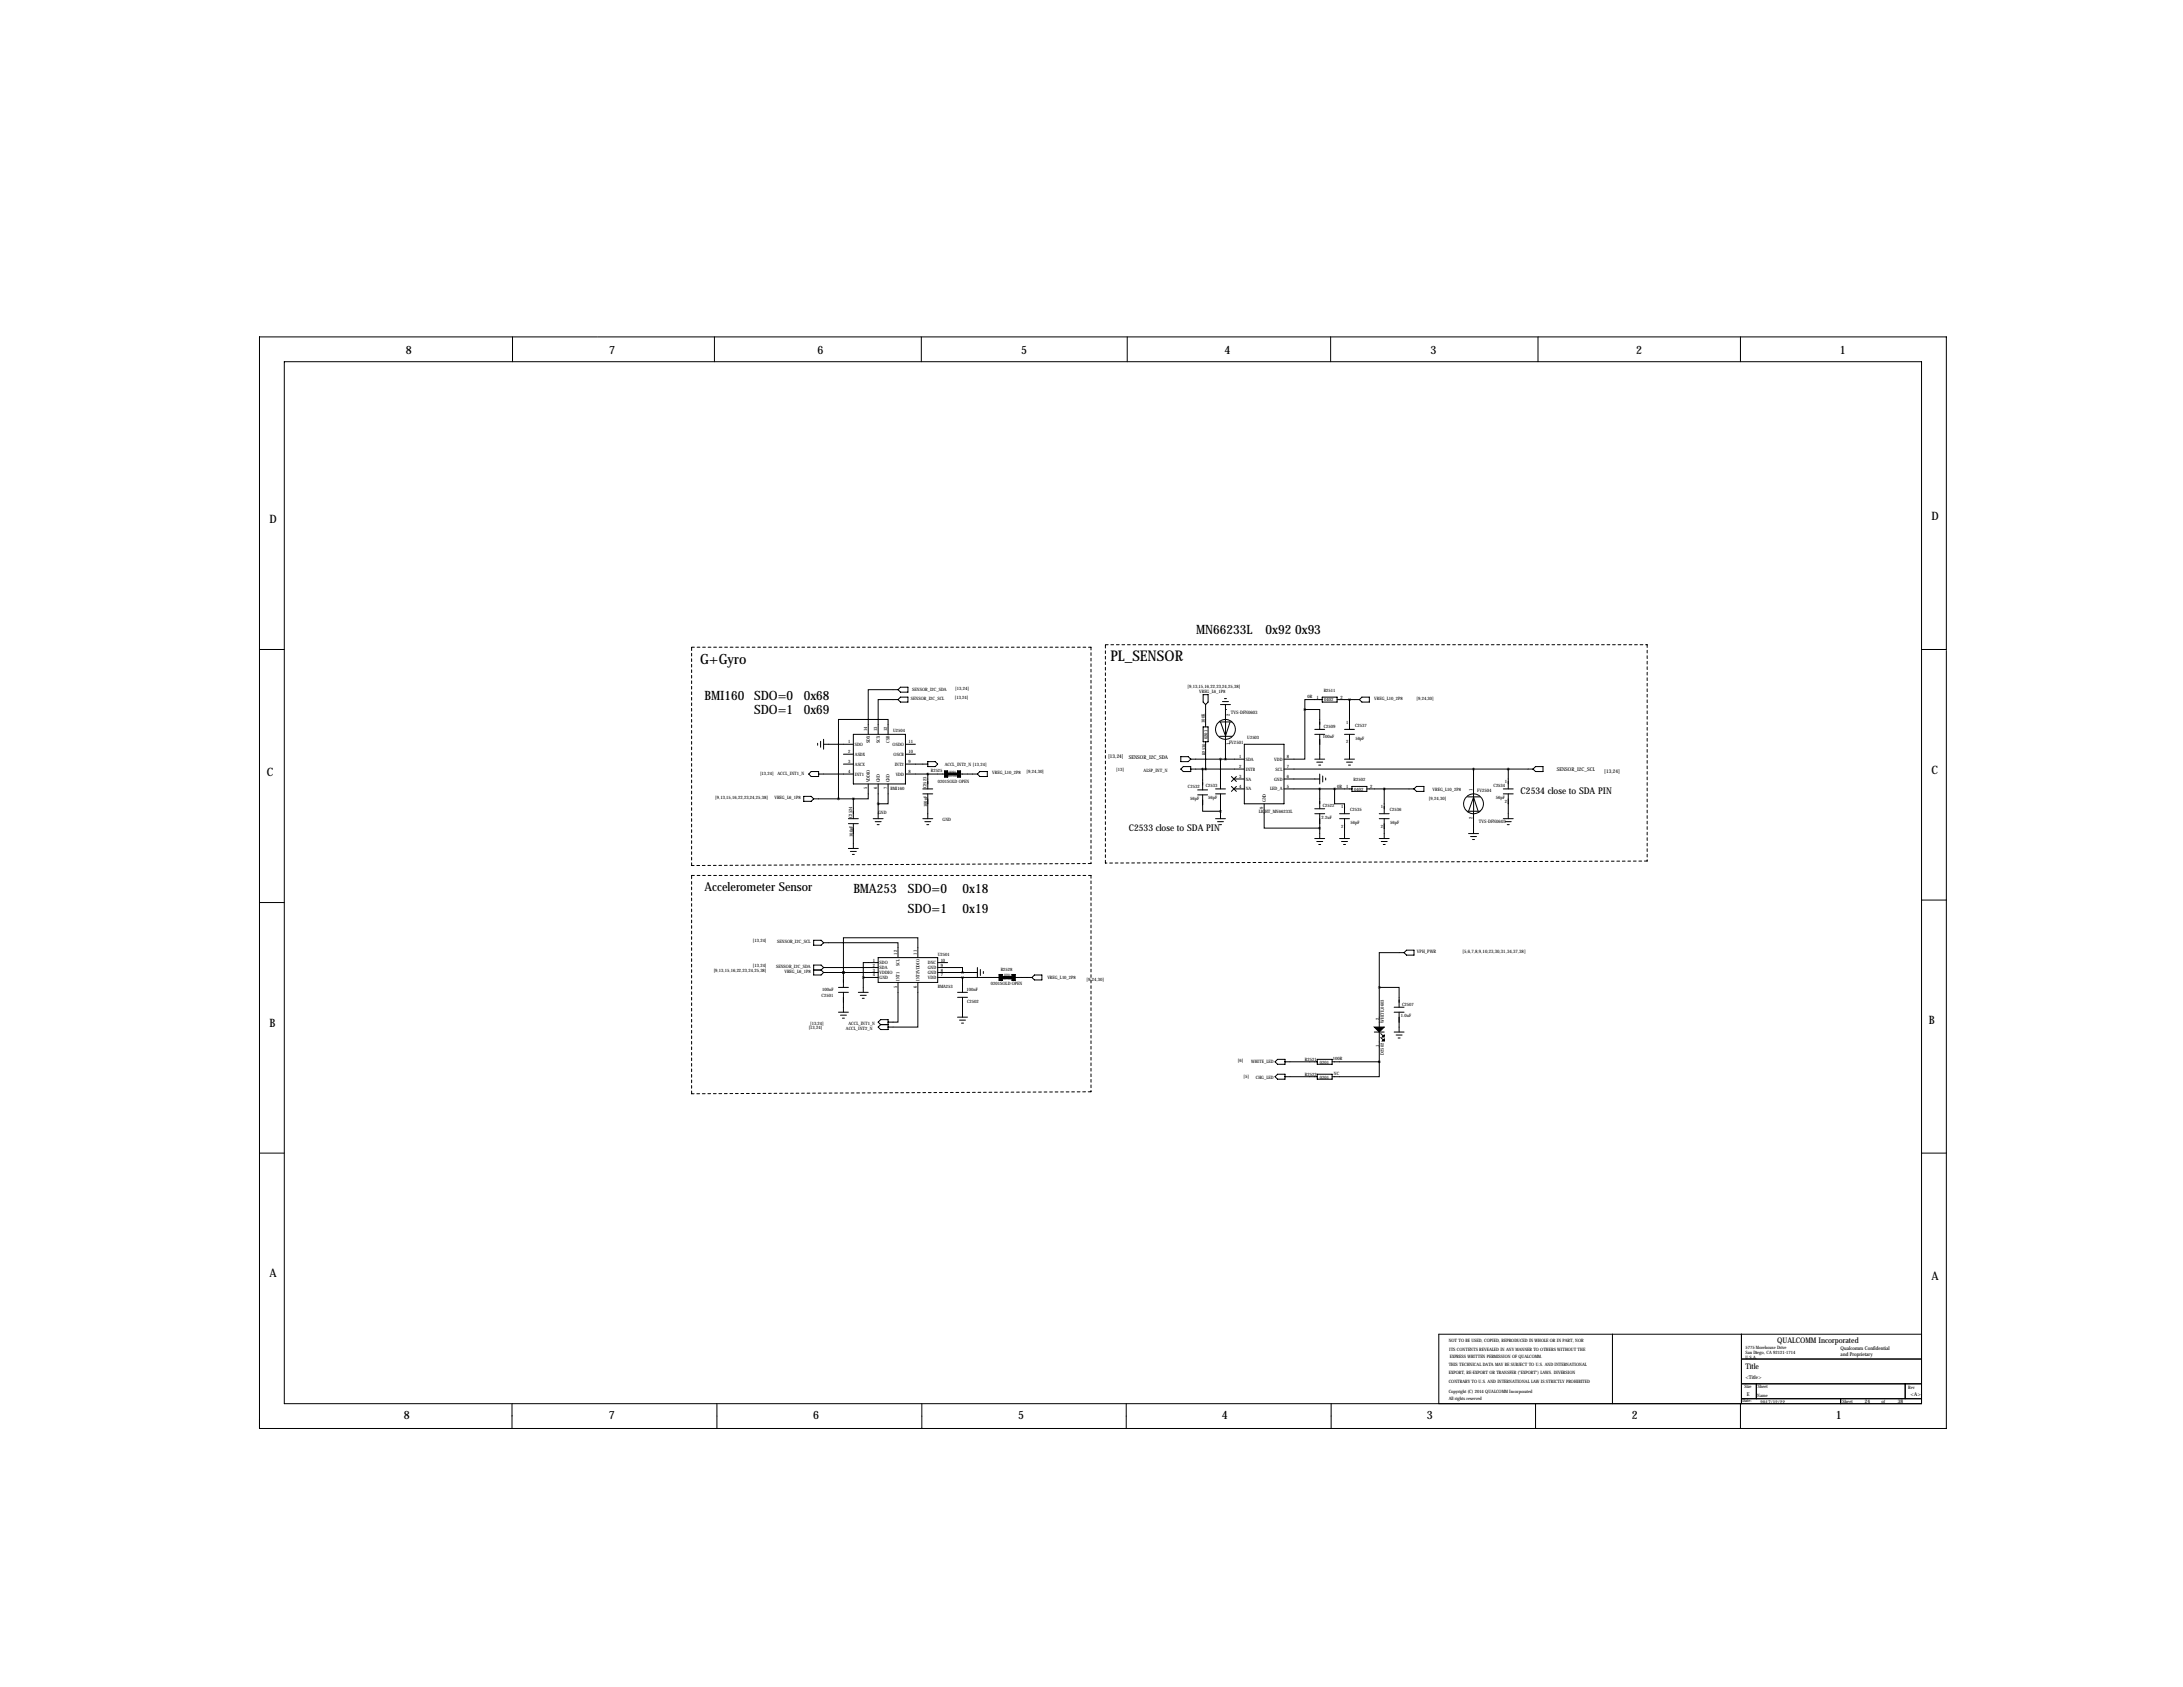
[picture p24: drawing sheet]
<svg xmlns="http://www.w3.org/2000/svg" width="1118mm" height="864mm" viewBox="0 0 1118 864" stroke-linecap="round" stroke-linejoin="round" font-family="sans-serif">
<defs><g id="words">
<text font-size="7.6" x="568" y="338">PL_SENSOR</text>
<text font-size="7.3" x="358" y="340">G+Gyro</text>
<g font-size="6.6">
<text x="612" y="325">MN66233L</text>
<text x="648" y="325">0x92 0x93</text>
<text x="361" y="358">BMI160 SDO=0</text>
<text x="411" y="358">0x68</text>
<text x="386" y="366">SDO=1</text>
<text x="411" y="366">0x69</text>
<text x="437" y="457">BMA253 SDO=0</text>
<text x="493" y="457">0x18</text>
<text x="465" y="467">SDO=1</text>
<text x="493" y="467">0x19</text>
</g>
<text font-size="6.3" x="361" y="456">Accelerometer Sensor</text>
<g font-size="5.9">
<text x="208" y="181">8</text>
<text x="312" y="181">7</text>
<text x="419" y="181">6</text>
<text x="523" y="181">5</text>
<text x="627" y="181">4</text>
<text x="732" y="181">3</text>
<text x="838" y="181">2</text>
<text x="942" y="181">1</text>
<text x="138" y="268">D</text>
<text x="989" y="266">D</text>
<text x="989" y="396">C</text>
<text x="137" y="397">C</text>
<text x="138" y="526">B</text>
<text x="988" y="524">B</text>
<text x="138" y="654">A</text>
<text x="989" y="655">A</text>
<text x="207" y="726">8</text>
<text x="312" y="726">7</text>
<text x="416" y="726">6</text>
<text x="521" y="726">5</text>
<text x="626" y="726">4</text>
<text x="731" y="726">3</text>
<text x="835" y="726">2</text>
<text x="940" y="726">1</text>
</g>
<g font-size="4.7">
<text x="779" y="406">C2534 close to SDA PIN</text>
<text x="578" y="425">C2533 close to SDA PIN</text>
</g>
<g font-size="4">
<text x="910" y="688">QUALCOMM Incorporated</text>
<text x="894" y="701">Title</text>
</g>
<g font-size="2.6">
<text x="567" y="388">[13,24]</text>
<text x="578" y="389">SENSOR_I2C_SDA</text>
<text x="797" y="395">SENSOR_I2C_SCL</text>
<text x="821" y="396">[13,24]</text>
<text x="942" y="691">Qualcomm Confidential</text>
<text x="942" y="694">and Proprietary</text>
<text x="894" y="706">&lt;Title&gt;</text>
<text x="894" y="715">E</text>
<text x="901" y="719">2017/12/22</text>
<text x="955" y="718">24</text>
<text x="972" y="718">38</text>
<text x="978" y="715">&lt;A&gt;</text>
</g>
<g font-size="2.4">
<text x="630" y="365">TVS-DFN0603</text>
<text x="630" y="367" transform="rotate(-90 630 367)">2</text>
<text x="629" y="381">FV2501</text>
<text x="630" y="381" transform="rotate(-90 630 381)">1</text>
<text x="754" y="405" transform="rotate(-90 754 405)">1</text>
<text x="756" y="405">FV2504</text>
<text x="754" y="419" transform="rotate(-90 754 419)">2</text>
<text x="757" y="421">TVS-DFN0603</text>
<text x="725" y="488">VPH_PW</text>
<text x="734" y="488">R</text>
<text x="749" y="488">[5,6,7,8,9,10,23,30,31,34,37,38]</text>
</g>
<g font-size="2.3">
<text x="467" y="354">SENSOR_I2C_SDA</text>
<text x="489" y="353">[13,24]</text>
<text x="608" y="352">[9,13,15,16,22,23,24,25,38]</text>
<text x="466" y="358">SENSOR_I2C_SCL</text>
<text x="489" y="358">[13,24]</text>
<text x="614" y="355">VREG_L6_1P8</text>
<text x="669" y="357">0R</text>
<text x="674" y="358">1</text>
<text x="678" y="354">R2511</text>
<text x="678" y="359">0402</text>
<text x="686" y="358">2</text>
<text x="704" y="358">VREG_L10_2P8</text>
<text x="725" y="358">[9,24,30]</text>
<text x="617" y="370" transform="rotate(-90 617 370)">100K</text>
<text x="689" y="371">1</text>
<text x="444" y="374" transform="rotate(-90 444 374)">14</text>
<text x="449" y="374" transform="rotate(-90 449 374)">13</text>
<text x="454" y="374" transform="rotate(-90 454 374)">12</text>
<text x="457" y="375">U2504</text>
<text x="678" y="373">C2509</text>
<text x="694" y="372">C2537</text>
<text x="434" y="380">1</text>
<text x="438" y="382">SDO</text>
<text x="445" y="381" transform="rotate(-90 445 381)">SDX</text>
<text x="450" y="380" transform="rotate(-90 450 380)">SCX</text>
<text x="455" y="380" transform="rotate(-90 455 380)">CSB</text>
<text x="457" y="382">OSDO</text>
<text x="465" y="380">11</text>
<text x="618" y="378" transform="rotate(-90 618 378)">0201</text>
<text x="639" y="378">U2503</text>
<text x="677" y="378">100nF</text>
<text x="689" y="381">2</text>
<text x="694" y="379">56pF</text>
<text x="434" y="386">2</text>
<text x="438" y="387">ASDX</text>
<text x="458" y="387">OSCB</text>
<text x="465" y="386">10</text>
<text x="617" y="387" transform="rotate(-90 617 387)">R2530</text>
<text x="634" y="388">1</text>
<text x="638" y="389">SDA</text>
<text x="652" y="389">VDD</text>
<text x="659" y="388">8</text>
<text x="434" y="391">3</text>
<text x="434" y="396">4</text>
<text x="438" y="392">ASCX</text>
<text x="458" y="392">INT2</text>
<text x="465" y="391">9</text>
<text x="465" y="396">8</text>
<text x="477" y="395">R2525</text>
<text x="484" y="392">ACCL_INT2_N[13,24]</text>
<text x="526" y="396">[9,24,30]</text>
<text x="571" y="395">[13]</text>
<text x="585" y="395">ALSP_INT_N</text>
<text x="634" y="393">2</text>
<text x="638" y="395">INTB</text>
<text x="653" y="395">SCL</text>
<text x="659" y="393">7</text>
<text x="389" y="397">[13,24]</text>
<text x="398" y="397">ACCL_INT1_N</text>
<text x="438" y="397">INT1</text>
<text x="445" y="401" transform="rotate(-90 445 401)">VDDIO</text>
<text x="450" y="401" transform="rotate(-90 450 401)">GND</text>
<text x="455" y="401" transform="rotate(-90 455 401)">GND</text>
<text x="459" y="397">VDD</text>
<text x="480" y="401">0201SOLD OPEN</text>
<text x="508" y="396">VREG_L10_2P8</text>
<text x="634" y="398">3</text>
<text x="638" y="400">NA</text>
<text x="652" y="400">GND</text>
<text x="659" y="398">6</text>
<text x="693" y="400">R2502</text>
<text x="770" y="401">1</text>
<text x="444" y="404" transform="rotate(-90 444 404)">5</text>
<text x="449" y="404" transform="rotate(-90 449 404)">6</text>
<text x="454" y="404" transform="rotate(-90 454 404)">7</text>
<text x="456" y="404">BMI160</text>
<text x="474" y="404" transform="rotate(-90 474 404)">C2523</text>
<text x="608" y="404">C2532</text>
<text x="617" y="403">C2533</text>
<text x="634" y="403">4</text>
<text x="638" y="405">NA</text>
<text x="650" y="405">LED_A</text>
<text x="659" y="403">5</text>
<text x="685" y="403">0R</text>
<text x="689" y="403">1</text>
<text x="693" y="405">0402</text>
<text x="702" y="403">2</text>
<text x="733" y="405">VREG_L10_2P8</text>
<text x="765" y="403">C2534</text>
<text x="366" y="409">[9,13,15,16,22,23,24,25,38]</text>
<text x="397" y="409">VREG_L6_1P8</text>
<text x="475" y="413" transform="rotate(-90 475 413)">100nF</text>
<text x="609" y="410">56pF</text>
<text x="618" y="409">56pF</text>
<text x="648" y="411" transform="rotate(-90 648 411)">GND</text>
<text x="677" y="413">C2522</text>
<text x="687" y="414">1</text>
<text x="707" y="414">1</text>
<text x="732" y="409">[9,24,30]</text>
<text x="766" y="409">56pF</text>
<text x="770" y="411">2</text>
<text x="436" y="419" transform="rotate(-90 436 419)">C2524</text>
<text x="450" y="417">GND</text>
<text x="644" y="416">LIGHT_MN66233L</text>
<text x="647" y="414" transform="rotate(-90 647 414)">9</text>
<text x="677" y="419">2.2uF</text>
<text x="691" y="415">C2535</text>
<text x="711" y="415">C2536</text>
<text x="483" y="420">GND</text>
<text x="687" y="424">2</text>
<text x="691" y="422">56pF</text>
<text x="707" y="424">2</text>
<text x="712" y="422">56pF</text>
<text x="437" y="428" transform="rotate(-90 437 428)">100nF</text>
<text x="385" y="482">[13,24]</text>
<text x="398" y="483">SENSOR_I2C_SCL</text>
<text x="459" y="489" transform="rotate(-90 459 489)">12</text>
<text x="469" y="489" transform="rotate(-90 469 489)">11</text>
<text x="480" y="489">U2501</text>
<text x="365" y="497">[9,13,15,16,22,23,24,25,38]</text>
<text x="385" y="495">[13,24]</text>
<text x="397" y="495">SENSOR_I2C_SDA</text>
<text x="402" y="498">VREG_L6_1P8</text>
<text x="447" y="492">1</text>
<text x="447" y="495">2</text>
<text x="447" y="497">3</text>
<text x="450" y="494">SDO</text>
<text x="450" y="496">SDA</text>
<text x="461" y="495" transform="rotate(-90 461 495)">SCL</text>
<text x="475" y="496">GND</text>
<text x="475" y="494">DNC</text>
<text x="482" y="492">10</text>
<text x="482" y="495">9</text>
<text x="482" y="497">8</text>
<text x="512" y="497">R2528</text>
<text x="447" y="500">4</text>
<text x="450" y="499">VDDIO</text>
<text x="450" y="501">GND</text>
<text x="461" y="502" transform="rotate(-90 461 502)">INT1</text>
<text x="471" y="502" transform="rotate(-90 471 502)">INT2VDDIO</text>
<text x="475" y="499">GND</text>
<text x="475" y="501">VDD</text>
<text x="482" y="500">7</text>
<text x="507" y="504">0201SOLD OPEN</text>
<text x="536" y="501">VREG_L10_2P8</text>
<text x="556" y="502">[9,24,30]</text>
<text x="421" y="507">100nF</text>
<text x="459" y="506" transform="rotate(-90 459 506)">5</text>
<text x="469" y="506" transform="rotate(-90 469 506)">6</text>
<text x="480" y="506">BMA253</text>
<text x="495" y="507">100nF</text>
<text x="421" y="511">C2501</text>
<text x="495" y="514">C2502</text>
<text x="718" y="515">C2507</text>
<text x="706" y="522" transform="rotate(-90 706 522)">2</text>
<text x="708" y="522" transform="rotate(-90 708 522)">HITE,0603</text>
<text x="717" y="521">1.0uF</text>
<text x="414" y="527">[13,24]</text>
<text x="415" y="525">[13,24]</text>
<text x="433" y="527">ACCL_INT2_N</text>
<text x="434" y="525">ACCL_INT1_N</text>
<text x="708" y="524" transform="rotate(-90 708 524)">W</text>
<text x="706" y="536" transform="rotate(-90 706 536)">1</text>
<text x="708" y="540" transform="rotate(-90 708 540)">D2502</text>
<text x="634" y="544">[6]</text>
<text x="641" y="544">W</text>
<text x="642" y="544">HITE_LED</text>
<text x="668" y="543">R2521</text>
<text x="676" y="545">0201</text>
<text x="682" y="543">100R</text>
<text x="668" y="551">R2522</text>
<text x="683" y="550">NC</text>
<text x="637" y="552">[5]</text>
<text x="643" y="552">CHG_LED</text>
<text x="676" y="552">0201</text>
<text x="742" y="687">NOT TO BE USED, COPIED, REPRODUCED IN W</text>
<text x="788" y="687">HOLE OR IN PART, NOR</text>
<text x="742" y="691">ITS CONTENTS REVEALED IN ANY MANNER TO OTHERS W</text>
<text x="742" y="695">EXPRESS W</text>
<text x="753" y="695">RITTEN PERMISSION OF QUALCOMM.</text>
<text x="799" y="691">ITHOUT THE</text>
<text x="894" y="693">San Diego, CA 92121-1714</text>
<text x="894" y="695">U.S.A.</text>
<text x="894" y="690">5775 Morehouse Drive</text>
<text x="742" y="699">THIS TECHNICAL DATA MAY BE SUBJECT TO U.S. AND INTERNATIONAL</text>
<text x="742" y="708">CONTRARY TO U.S. AND INTERNATIONAL LAWIS STRICTLY PROHIBITED</text>
<text x="742" y="704">EXPORT, RE-EXPORT OR TRANSFER (&quot;EXPORT&quot;) LAW</text>
<text x="793" y="704">S. DIVERSION</text>
<text x="742" y="713">Copyright (C) 2014 QUALCOMM Incorporated</text>
<text x="893" y="710">Size</text>
<text x="900" y="711">Sheet</text>
<text x="977" y="711">Rev</text>
<text x="742" y="717">All rights reserved</text>
<text x="892" y="718">Date:</text>
<text x="900" y="715">Name</text>
<text x="943" y="718">Sheet</text>
<text x="963" y="718">of</text>
</g>
<g font-size="1.6">
<text x="486" y="395">0201</text>
<text x="514" y="500">0201</text>
</g>
<g font-size="1">
<text x="485" y="398">SOLD OPEN</text>
<text x="513" y="502">SOLD OPEN</text>
</g>
</g></defs>
<g fill="none" stroke="#000" stroke-width=".51">
<path d="M262 172v13M306 172h-173v559h863v-398M306 172h690v160h-12M366 172v13M472 172v13M577 172v13M681 172v13M787 172v13M891 172v13M146 185h838v534h-838zM133 332h13M460 353h-16v23"/>
<path d="M460 358h-10v18M460 358l1-1h4v2h-4zM461 352h4v2h-4l-1-1zM616 356h2v3l-1 2-1-2zM626 359h3M627 358h1M677 358h-9v5M677 357h8v2h-8zM685 358h11M691 358v15M696 358l1-1h4v2h-4zM420 379v4"/>
<path d="M422 378v6M437 376h27v25h-27zM455 376v-8h-26v41M616 372h2v8h-2zM617 361v11M617 380v14M624 377h7M624 370h7M625 370l2 7M625 361h5M627 363h.1M627 361v28"/>
<path d="M630 370l-3 7M668 363h8v10M668 363v26h-11M673 376h5M673 373h5M676 376v13M688 376h5M688 373h5M691 376v13M415 395h4v3h-4l-1-2zM419 380v2M419 396h18"/>
<path d="M422 381h15M432 386h5M432 391h5M464 381h5M464 386h5M464 391h11M464 396h20M475 390h4l1 1-1 1h-4zM475 396v8M484 395h1v3h-1zM490 395h2v3h-2zM492 396h8"/>
<path d="M500 396l2-1h3v3h-3zM605 394l1-2h4v3h-4zM605 387h3l2 2-2 1h-3zM610 389h27M610 394h27M616 394v10M625 389v15M630 398l3 2M632 399h5M633 398l-3 2M637 381h20v30h-20zM657 394h128"/>
<path d="M657 399h19M673 389h5M674 390h3M675 392h1M676 396v5M677 397v3M679 398v1M688 389h5M689 390h3M690 392h1M754 394v33M772 394v10"/>
<path d="M786 392h4v3h-4l-1-1zM411 408h4l2 1-2 1h-4zM417 409h20M434 419h5M437 409v10M444 401v8h-7M447 419h5M450 401v18M455 401v10h-5M472 404h6M472 406h6M472 419h6"/>
<path d="M475 406v13M613 404h5M613 407h5M616 407v8h9M622 404h5M622 406h5M622 419h5M625 406v13M630 403l3 2M632 404h5M633 403l-3 2M647 411v13h29"/>
<path d="M657 404h35M673 414h5M673 417h5M676 404v10M676 417v12M683 404v7h5v6M686 417h5M686 419h5M688 419v10M692 403h8v2h-8zM700 404h24M706 417h5"/>
<path d="M706 419h5M709 404v13M709 419v10M725 403h4v2h-4l-1-1zM751 408h7M751 415h7M757 415l-3-7-2 7M770 404h5M770 406h5M770 419h5M772 406v13M434 422h5"/>
<path d="M434 434h5M435 436h3M436 437h1M437 422v12M448 421h3M449 422h1M473 421h4M474 422h1M623 421h3M624 422h1M673 429h5M674 431h3"/>
<path d="M675 432h1M686 429h5M687 431h3M688 432h1M706 429h5M707 431h3M708 432h1M752 427h5M753 428h3M754 430h1M771 421h3M772 422h1"/>
<path d="M133 462h13M984 461h12M417 497h3M417 481h3l2 2-2 1h-3zM420 497l2 1M422 483h38v7M422 495h28M422 498h28M422 495l-2 2M422 495l-2-1h-3v5h3l2-1M432 498h.1M432 498v7"/>
<path d="M450 493h-8v7M450 490h30v13h-30zM470 490v-10h-38v18M480 495h13v3M480 493h5M480 498h20M500 495v5M502 496v3M503 497v1M512 499h1v3h-1zM518 499h2v3h-2zM719 488h-13v17"/>
<path d="M720 486h4v3h-4l-1-1zM429 508h5M429 505h5M429 518h5M430 520h3M432 508v10M439 508h5M440 510h3M441 511h1M442 500h8M442 500v8M460 503v20h-5"/>
<path d="M470 503v23h-15M480 500h32M490 508h5M490 511h5M493 500v8M493 511v10M520 500h8M528 500l2-1h3v3h-3zM706 505h10v11M706 505v21M714 516h5M714 518h5"/>
<path d="M716 518v10M431 521h1M451 522h4v5h-4l-1-1 1-1-1-2zM451 525h4M490 521h5M491 522h3M492 524h1M704 528h5M706 528v16M707 529l1 1M707 531l1 1M714 528h5"/>
<path d="M715 530h3M716 531h1M654 550h4v2h-4l-1-1zM654 542h4v3h-4l-1-1zM658 551h16M658 544h16M674 542h8v3h-8zM674 550h8v2h-8zM682 544h24M706 544v7h-24M133 590h13M984 590h12"/>
<path d="M825 683v36M892 683v36M892 696h92M984 683h-247v36M262 719v12M367 719v12M472 719v12M577 719v12M681 719v12M786 719v12M891 719v12M892 716h92"/>
<path d="M892 708h92M899 708v8M942 716v3M975 708v8"/>
<circle cx="627" cy="373" r="5"/>
<circle cx="754" cy="411" r="5"/>
</g>
<path d="M354 331h205M559 331v111M566 330h277M843 330v111M354 448h205M354 443v-112M559 448v111M559 442l-205 1M566 442v-112M843 441l-277 1M354 560v-112M559 559l-205 1" fill="none" stroke="#000" stroke-width=".51" stroke-dasharray="1.4 1.4"/>
<path d="M484 395h1v3h-1zM485 396h5v1h-5zM490 395h2v3h-2zM512 499h1v3h-1zM513 500h5v1h-5zM518 499h2v3h-2zM704 526h5l-3 2zM708 531l1-1v1zM708 533l1-1v1z" fill="#000" stroke="#000" stroke-width=".51"/>
<use href="#words"/>
</svg>
